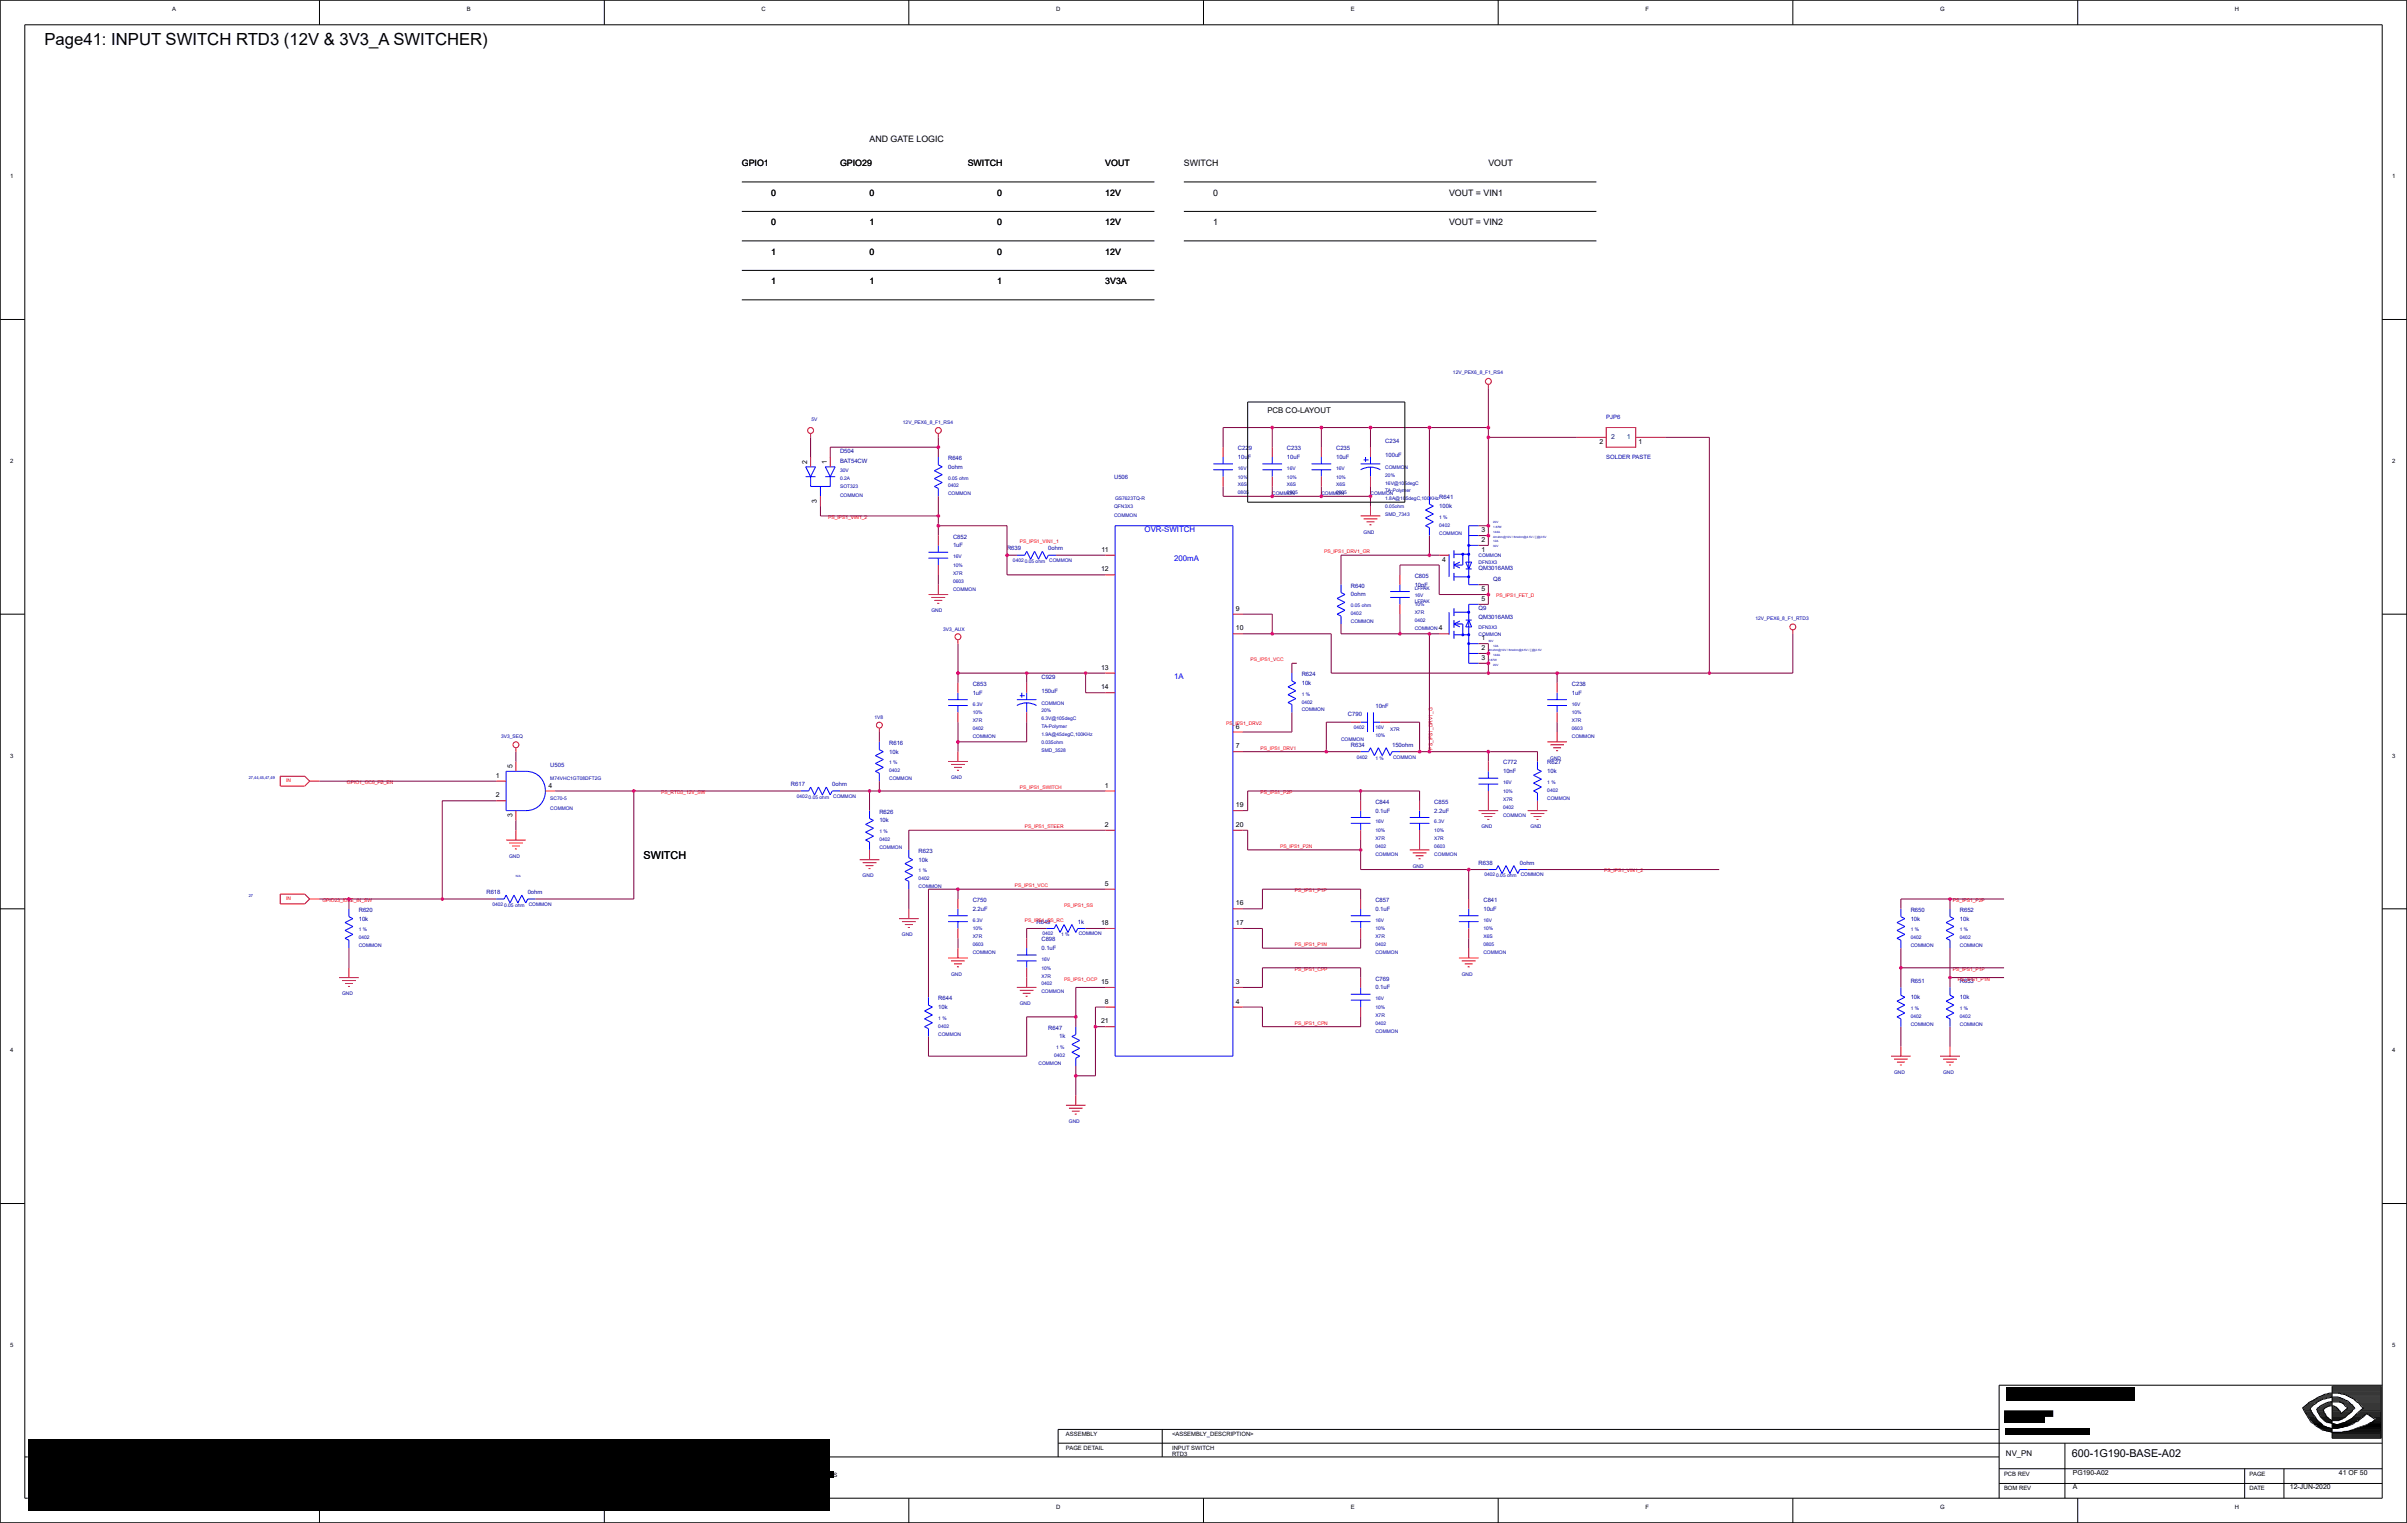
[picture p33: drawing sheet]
<svg xmlns="http://www.w3.org/2000/svg" width="122mm" height="77mm" viewBox="0 0 122 77" stroke-linecap="round" stroke-linejoin="round" font-family="sans-serif">
<defs><g id="words">
<text font-size=".8" x="2.3" y="2.3">Page41: INPUT SWITCH RTD3 (12V &amp; 3V3_A SWITCHER)</text>
<g font-size=".5">
<text x="32.7" y="43.6">SWITCH</text>
<text x="105.2" y="74">600-1G190-BASE-A02</text>
</g>
<g font-size=".4">
<text x="37.7" y="8.4">GPIO1</text>
<text x="39.2" y="11.4">0</text>
<text x="39.2" y="9.9">0</text>
<text x="42.7" y="8.4">GPIO29</text>
<text x="44.2" y="7.2">AND GATE LOGIC</text>
<text x="44.2" y="9.9">0</text>
<text x="44.2" y="11.4">1</text>
<text x="49.2" y="8.4">SWITCH</text>
<text x="50.7" y="11.4">0</text>
<text x="50.7" y="9.9">0</text>
<text x="56.1" y="11.4">12V</text>
<text x="56.1" y="9.9">12V</text>
<text x="56.1" y="8.4">VOUT</text>
<text x="60.1" y="8.4">SWITCH</text>
<text x="61.6" y="9.9">0</text>
<text x="61.6" y="11.4">1</text>
<text x="73.6" y="9.9">VOUT = VIN1</text>
<text x="73.6" y="11.4">VOUT = VIN2</text>
<text x="75.6" y="8.4">VOUT</text>
<text x="39.2" y="14.4">1</text>
<text x="39.2" y="12.9">1</text>
<text x="44.2" y="12.9">0</text>
<text x="44.2" y="14.4">1</text>
<text x="50.7" y="12.9">0</text>
<text x="50.7" y="14.4">1</text>
<text x="56.1" y="14.4">3V3A</text>
<text x="56.1" y="12.9">12V</text>
<text x="64.4" y="21">PCB CO-LAYOUT</text>
<text x="101.9" y="74">NV_PN</text>
</g>
<g font-size=".4" fill="#00f">
<text x="58.1" y="27">OVR-SWITCH</text>
<text x="59.6" y="28.5">200mA</text>
<text x="59.6" y="34.5">1A</text>
</g>
<g font-size=".3">
<text x="8.7" y=".6">A</text>
<text x="23.7" y=".6">B</text>
<text x="38.7" y=".6">C</text>
<text x="53.6" y=".6">D</text>
<text x="68.6" y=".6">E</text>
<text x="83.6" y=".6">F</text>
<text x="98.6" y=".6">G</text>
<text x="113.5" y=".6">H</text>
<text x=".5" y="9">1</text>
<text x="121.5" y="9">1</text>
<text x=".5" y="23.5">2</text>
<text x="41" y="23.6" transform="rotate(-90 41 23.6)">2</text>
<text x="42" y="23.6" transform="rotate(-90 42 23.6)">1</text>
<text x="81.2" y="22.5">2</text>
<text x="83.2" y="22.5">1</text>
<text x="121.5" y="23.5">2</text>
<text x="41.5" y="25.6" transform="rotate(-90 41.5 25.6)">3</text>
<text x="55.9" y="29">12</text>
<text x="56" y="28">11</text>
<text x="73.3" y="28.5">4</text>
<text x="75.3" y="28">1</text>
<text x="75.3" y="27.5">2</text>
<text x="75.3" y="27">3</text>
<text x="55.9" y="34">13</text>
<text x="55.9" y="35">14</text>
<text x="62.8" y="31">9</text>
<text x="62.8" y="32">10</text>
<text x="73.1" y="32">4</text>
<text x="75.3" y="32.5">1</text>
<text x="75.3" y="33">2</text>
<text x="75.3" y="33.5">3</text>
<text x="75.3" y="30.5">5</text>
<text x="75.3" y="30">5</text>
<text x=".5" y="38.5">3</text>
<text x="25.2" y="39.5">1</text>
<text x="25.2" y="40.5">2</text>
<text x="26" y="41.5" transform="rotate(-90 26 41.5)">3</text>
<text x="26" y="39" transform="rotate(-90 26 39)">5</text>
<text x="27.9" y="40">4</text>
<text x="56.1" y="40">1</text>
<text x="56.1" y="42">2</text>
<text x="62.8" y="37">6</text>
<text x="62.8" y="38">7</text>
<text x="62.8" y="41">19</text>
<text x="62.8" y="42">20</text>
<text x="121.5" y="38.5">3</text>
<text x="55.9" y="47">18</text>
<text x="56.1" y="45">5</text>
<text x="62.8" y="46">16</text>
<text x="62.8" y="47">17</text>
<text x=".5" y="53.4">4</text>
<text x="55.9" y="50">15</text>
<text x="55.9" y="52">21</text>
<text x="56.1" y="51">8</text>
<text x="62.8" y="50">3</text>
<text x="62.8" y="51">4</text>
<text x="121.5" y="53.4">4</text>
<text x=".5" y="68.4">5</text>
<text x="121.5" y="68.4">5</text>
<text x="42.3" y="75">S</text>
<text x="53.6" y="76.6">D</text>
<text x="54.1" y="73.7">PAGE DETAIL</text>
<text x="54.1" y="73">ASSEMBLY</text>
<text x="59.5" y="73">&lt;ASSEMBLY_DESCRIPTION&gt;</text>
<text x="59.5" y="73.7">INPUT SWITCH</text>
<text x="59.5" y="74">RTD3</text>
<text x="68.6" y="76.6">E</text>
<text x="83.6" y="76.6">F</text>
<text x="98.6" y="76.6">G</text>
<text x="101.8" y="75.7">BOM REV</text>
<text x="101.8" y="75">PCB REV</text>
<text x="105.3" y="75.7">A</text>
<text x="105.3" y="74.9">PG190-A02</text>
<text x="113.5" y="76.6">H</text>
<text x="114.3" y="75">PAGE</text>
<text x="114.3" y="75.7">DATE</text>
<text x="116.3" y="75.7">12-JUN-2020</text>
<text x="118.8" y="74.9">41 OF 50</text>
</g>
<g font-size=".3" fill="#0000a0">
<text x="42.7" y="23">D504</text>
<text x="42.7" y="23.5">BAT54CW</text>
<text x="48.2" y="23.4">R646</text>
<text x="48.2" y="23.8">0ohm</text>
<text x="62.9" y="22.9">C229</text>
<text x="62.9" y="23.3">10uF</text>
<text x="65.4" y="22.9">C233</text>
<text x="65.4" y="23.3">10uF</text>
<text x="67.9" y="22.9">C235</text>
<text x="67.9" y="23.3">10uF</text>
<text x="70.4" y="22.5">C234</text>
<text x="70.4" y="23.2">100uF</text>
<text x="81.6" y="21.3">PJP6</text>
<text x="81.6" y="23.3">SOLDER PASTE</text>
<text x="48.4" y="27.4">C852</text>
<text x="48.4" y="27.8">1uF</text>
<text x="51.2" y="28">R639</text>
<text x="53.2" y="28">0ohm</text>
<text x="56.6" y="24.3">U506</text>
<text x="68.6" y="29.8">R640</text>
<text x="71.9" y="29.3">C805</text>
<text x="71.9" y="29.8">10nF</text>
<text x="73.1" y="25.4">R641</text>
<text x="73.1" y="25.8">100k</text>
<text x="75.1" y="29">QM3016AM3</text>
<text x="75.8" y="29.5">Q8</text>
<text x="49.4" y="34.8">C853</text>
<text x="49.4" y="35.3">1uF</text>
<text x="52.9" y="34.5">C929</text>
<text x="52.9" y="35.2">150uF</text>
<text x="66.1" y="34.3">R624</text>
<text x="66.1" y="34.8">10k</text>
<text x="68.6" y="30.3">0ohm</text>
<text x="69.9" y="36">10nF</text>
<text x="75.1" y="31">Q9</text>
<text x="75.1" y="31.4">QM3016AM3</text>
<text x="79.8" y="34.8">C238</text>
<text x="79.8" y="35.3">1uF</text>
<text x="28" y="39">U505</text>
<text x="40.2" y="39.9">R617</text>
<text x="42.3" y="39.9">0ohm</text>
<text x="44.7" y="41.3">R626</text>
<text x="44.7" y="41.8">10k</text>
<text x="45.2" y="37.8">R616</text>
<text x="45.2" y="38.3">10k</text>
<text x="68.5" y="36.4">C790</text>
<text x="68.6" y="37.9">R634</text>
<text x="69.9" y="40.8">C844</text>
<text x="69.9" y="41.3">0.1uF</text>
<text x="70.7" y="37.9">150ohm</text>
<text x="72.9" y="40.8">C855</text>
<text x="72.9" y="41.3">2.2uF</text>
<text x="76.3" y="38.8">C772</text>
<text x="76.3" y="39.3">10nF</text>
<text x="78.6" y="38.8">R627</text>
<text x="78.6" y="39.3">10k</text>
<text x="18.2" y="46.3">R620</text>
<text x="18.2" y="46.8">10k</text>
<text x="24.7" y="45.4">R618</text>
<text x="26.8" y="45.4">0ohm</text>
<text x="46.7" y="43.3">R623</text>
<text x="46.7" y="43.8">10k</text>
<text x="49.4" y="45.8">C750</text>
<text x="49.4" y="46.3">2.2uF</text>
<text x="52.6" y="46.9">R649</text>
<text x="52.9" y="47.8">C898</text>
<text x="54.7" y="46.9">1k</text>
<text x="69.9" y="45.8">C857</text>
<text x="69.9" y="46.3">0.1uF</text>
<text x="75.1" y="43.9">R638</text>
<text x="75.4" y="45.8">C841</text>
<text x="75.4" y="46.3">10uF</text>
<text x="77.2" y="43.9">0ohm</text>
<text x="97.1" y="46.3">R650</text>
<text x="97.1" y="46.8">10k</text>
<text x="99.5" y="46.3">R652</text>
<text x="99.5" y="46.8">10k</text>
<text x="47.7" y="50.8">R644</text>
<text x="47.7" y="51.3">10k</text>
<text x="52.9" y="48.3">0.1uF</text>
<text x="53.2" y="52.3">R647</text>
<text x="53.8" y="52.7">1k</text>
<text x="69.9" y="49.8">C769</text>
<text x="69.9" y="50.3">0.1uF</text>
<text x="97.1" y="50">R651</text>
<text x="97.1" y="50.8">10k</text>
<text x="99.5" y="50">R653</text>
<text x="99.5" y="50.8">10k</text>
</g>
<g font-size=".3" fill="#004080">
<text x="81.8" y="22.3">2</text>
<text x="82.6" y="22.3">1</text>
</g>
<g font-size=".2" fill="#0000a0">
<text x="41.2" y="21.4">5V</text>
<text x="42.7" y="24">30V</text>
<text x="45.9" y="21.5">12V_PEX6_8_F1_RS4</text>
<text x="62.9" y="23.9">16V</text>
<text x="65.4" y="23.9">16V</text>
<text x="67.9" y="23.9">16V</text>
<text x="70.4" y="23.8">COMMON</text>
<text x="73.8" y="19">12V_PEX6_8_F1_RS4</text>
<text x="42.7" y="24.4">0.2A</text>
<text x="42.7" y="25.3">COMMON</text>
<text x="42.7" y="24.8">SOT323</text>
<text x="48.2" y="25.2">COMMON</text>
<text x="48.2" y="24.4">0.05 ohm</text>
<text x="48.2" y="24.8">0402</text>
<text x="48.4" y="28.8">10%</text>
<text x="48.4" y="30">COMMON</text>
<text x="48.4" y="29.2">X7R</text>
<text x="48.4" y="28.4">16V</text>
<text x="48.4" y="29.6">0603</text>
<text x="51.5" y="28.6">0402</text>
<text x="52.1" y="28.6">0.05 ohm</text>
<text x="53.3" y="28.6">COMMON</text>
<text x="56.6" y="26.3">COMMON</text>
<text x="56.6" y="25.8">QFN3X3</text>
<text x="56.6" y="25.4">GS7623TQ-R</text>
<text x="62.9" y="25.1">0805</text>
<text x="62.9" y="24.7">X6S</text>
<text x="62.9" y="24.3">10%</text>
<text x="64.6" y="25.2">COMMON</text>
<text x="65.4" y="24.3">10%</text>
<text x="65.4" y="24.7">X6S</text>
<text x="65.4" y="25.1">0805</text>
<text x="67.1" y="25.2">COMMON</text>
<text x="67.9" y="24.3">10%</text>
<text x="67.9" y="24.7">X6S</text>
<text x="67.9" y="25.1">0805</text>
<text x="69.3" y="27.1">GND</text>
<text x="69.6" y="25.2">COMMON</text>
<text x="70.4" y="25">TA-Polymer</text>
<text x="70.4" y="24.6">16V@105degC</text>
<text x="70.4" y="24.2">20%</text>
<text x="70.4" y="25.4">1.8A@105degC,100KHz</text>
<text x="70.4" y="25.8">0.05ohm</text>
<text x="70.4" y="26.2">SMD_7343</text>
<text x="71.9" y="29.9">LFPAK</text>
<text x="73.1" y="27.2">COMMON</text>
<text x="73.1" y="26.4">1 %</text>
<text x="73.1" y="26.8">0402</text>
<text x="75.1" y="28.3">COMMON</text>
<text x="75.1" y="28.7">DFN3X3</text>
<text x="47.3" y="31.1">GND</text>
<text x="47.9" y="32">3V3_AUX</text>
<text x="49.4" y="35.8">6.3V</text>
<text x="52.9" y="35.8">COMMON</text>
<text x="66.1" y="35.3">1 %</text>
<text x="66.1" y="35.7">0402</text>
<text x="68.6" y="30.8">0.05 ohm</text>
<text x="68.6" y="31.2">0402</text>
<text x="68.6" y="31.6">COMMON</text>
<text x="71.9" y="30.3">16V</text>
<text x="71.9" y="30.8">10%</text>
<text x="71.9" y="31.2">X7R</text>
<text x="71.9" y="32">COMMON</text>
<text x="71.9" y="31.6">0402</text>
<text x="71.9" y="30.6">LFPAK</text>
<text x="75.1" y="31.9">DFN3X3</text>
<text x="75.1" y="32.3">COMMON</text>
<text x="79.8" y="35.8">16V</text>
<text x="89.2" y="31.5">12V_PEX6_8_F1_RTD3</text>
<text x="25.5" y="37.5">3V3_SEQ</text>
<text x="28" y="39.6">M74VHC1GT08DFT2G</text>
<text x="28" y="41.1">COMMON</text>
<text x="28" y="40.6">SC70-5</text>
<text x="40.5" y="40.5">0402</text>
<text x="41.1" y="40.6">0.05 ohm</text>
<text x="42.3" y="40.5">COMMON</text>
<text x="44.4" y="36.5">1V8</text>
<text x="45.2" y="39.2">0402</text>
<text x="45.2" y="38.8">1 %</text>
<text x="45.2" y="39.6">COMMON</text>
<text x="48.3" y="39.6">GND</text>
<text x="49.4" y="37.5">COMMON</text>
<text x="49.4" y="37.1">0402</text>
<text x="49.4" y="36.7">X7R</text>
<text x="49.4" y="36.3">10%</text>
<text x="52.9" y="36.2">20%</text>
<text x="52.9" y="36.6">6.3V@105degC</text>
<text x="52.9" y="37.8">0.035ohm</text>
<text x="52.9" y="37">TA-Polymer</text>
<text x="52.9" y="37.4">1.9A@45degC,100KHz</text>
<text x="52.9" y="38.2">SMD_3528</text>
<text x="66.1" y="36.1">COMMON</text>
<text x="68.1" y="37.6">COMMON</text>
<text x="68.8" y="37">0402</text>
<text x="68.9" y="38.5">0402</text>
<text x="69.9" y="41.8">16V</text>
<text x="69.9" y="38.6">1 %</text>
<text x="69.9" y="37.4">10%</text>
<text x="69.9" y="37">16V</text>
<text x="70.6" y="37.1">X7R</text>
<text x="70.8" y="38.5">COMMON</text>
<text x="72.9" y="41.8">6.3V</text>
<text x="76.3" y="41.5">COMMON</text>
<text x="76.3" y="39.8">16V</text>
<text x="76.3" y="40.3">10%</text>
<text x="76.3" y="40.7">X7R</text>
<text x="76.3" y="41.1">0402</text>
<text x="78.6" y="39.8">1 %</text>
<text x="78.6" y="40.2">0402</text>
<text x="78.6" y="40.6">COMMON</text>
<text x="78.7" y="38.6">GND</text>
<text x="79.8" y="37.1">0603</text>
<text x="79.8" y="36.7">X7R</text>
<text x="79.8" y="36.3">10%</text>
<text x="79.8" y="37.5">COMMON</text>
<text x="18.2" y="47.3">1 %</text>
<text x="18.2" y="47.7">0402</text>
<text x="25" y="46">0402</text>
<text x="25.6" y="46.1">0.05 ohm</text>
<text x="25.9" y="43.6">GND</text>
<text x="26.9" y="46">COMMON</text>
<text x="43.8" y="44.6">GND</text>
<text x="44.7" y="42.3">1 %</text>
<text x="44.7" y="43.1">COMMON</text>
<text x="44.7" y="42.7">0402</text>
<text x="45.8" y="47.6">GND</text>
<text x="46.7" y="44.7">0402</text>
<text x="46.7" y="45.1">COMMON</text>
<text x="46.7" y="44.3">1 %</text>
<text x="49.4" y="47.3">10%</text>
<text x="49.4" y="46.8">6.3V</text>
<text x="49.4" y="47.7">X7R</text>
<text x="52.9" y="47.5">0402</text>
<text x="53.9" y="47.6">1 %</text>
<text x="54.8" y="47.5">COMMON</text>
<text x="69.9" y="46.8">16V</text>
<text x="69.9" y="47.7">X7R</text>
<text x="69.9" y="47.3">10%</text>
<text x="69.9" y="42.7">X7R</text>
<text x="69.9" y="43.1">0402</text>
<text x="69.9" y="43.5">COMMON</text>
<text x="69.9" y="42.3">10%</text>
<text x="71.8" y="44.1">GND</text>
<text x="72.9" y="42.3">10%</text>
<text x="72.9" y="42.7">X7R</text>
<text x="72.9" y="43.1">0603</text>
<text x="72.9" y="43.5">COMMON</text>
<text x="75.3" y="42.1">GND</text>
<text x="75.4" y="46.8">16V</text>
<text x="75.4" y="47.3">10%</text>
<text x="75.4" y="47.7">X6S</text>
<text x="75.4" y="44.5">0402</text>
<text x="76" y="44.6">0.05 ohm</text>
<text x="77.2" y="44.5">COMMON</text>
<text x="77.7" y="42.1">GND</text>
<text x="97.1" y="47.3">1 %</text>
<text x="97.1" y="47.7">0402</text>
<text x="99.5" y="47.3">1 %</text>
<text x="99.5" y="47.7">0402</text>
<text x="17.4" y="50.6">GND</text>
<text x="18.2" y="48.1">COMMON</text>
<text x="47.7" y="52.6">COMMON</text>
<text x="47.7" y="52.2">0402</text>
<text x="47.7" y="51.8">1 %</text>
<text x="48.3" y="49.6">GND</text>
<text x="49.4" y="48.1">0603</text>
<text x="49.4" y="48.5">COMMON</text>
<text x="51.8" y="51.1">GND</text>
<text x="52.9" y="50.1">0402</text>
<text x="52.9" y="48.8">16V</text>
<text x="52.9" y="49.7">X7R</text>
<text x="52.9" y="50.5">COMMON</text>
<text x="52.9" y="49.3">10%</text>
<text x="53.5" y="53.7">0402</text>
<text x="53.6" y="53.3">1 %</text>
<text x="69.9" y="51.7">X7R</text>
<text x="69.9" y="52.4">COMMON</text>
<text x="69.9" y="50.8">16V</text>
<text x="69.9" y="51.3">10%</text>
<text x="69.9" y="52.1">0402</text>
<text x="69.9" y="48.5">COMMON</text>
<text x="69.9" y="48.1">0402</text>
<text x="74.3" y="49.6">GND</text>
<text x="75.4" y="48.5">COMMON</text>
<text x="75.4" y="48.1">0805</text>
<text x="97.1" y="51.3">1 %</text>
<text x="97.1" y="51.7">0402</text>
<text x="97.1" y="52.1">COMMON</text>
<text x="97.1" y="48.1">COMMON</text>
<text x="99.5" y="51.3">1 %</text>
<text x="99.5" y="51.7">0402</text>
<text x="99.5" y="52.1">COMMON</text>
<text x="99.5" y="48.1">COMMON</text>
<text x="52.7" y="54.1">COMMON</text>
<text x="54.3" y="57">GND</text>
<text x="96.2" y="54.5">GND</text>
<text x="98.7" y="54.5">GND</text>
</g>
<g font-size=".2" fill="#f00">
<text x="42.1" y="26.4">PS_IPS1_VIN1_2</text>
<text x="51.8" y="27.6">PS_IPS1_VIN1_1</text>
<text x="67.3" y="28.1">PS_IPS1_DRV1_GR</text>
<text x="63.5" y="33.6">PS_IPS1_VCC</text>
<text x="76" y="30.3">PS_IPS1_FET_D</text>
<text x="14.5" y="39.7">IN</text>
<text x="17.6" y="39.8">GPIO1_GC6_FB_EN</text>
<text x="33.6" y="40.3">PS_RTD3_12V_SW</text>
<text x="51.8" y="40.1">PS_IPS1_SWITCH</text>
<text x="62.3" y="36.8">PS_IPS1_DRV2</text>
<text x="64" y="38.1">PS_IPS1_DRV1</text>
<text x="64" y="40.3">PS_IPS1_P2P</text>
<text x="72.8" y="38.1" transform="rotate(-90 72.8 38.1)">PS_IPS1_DRV1_G</text>
<text x="14.5" y="45.7">IN</text>
<text x="16.4" y="45.8">GPIO23_IDLE_IN_SW</text>
<text x="51.6" y="45.1">PS_IPS1_VCC</text>
<text x="52.1" y="46.8">PS_IPS1_SS_RC</text>
<text x="52.1" y="42.1">PS_IPS1_STEER</text>
<text x="54" y="46.1">PS_IPS1_SS</text>
<text x="65" y="43.1">PS_IPS1_P2N</text>
<text x="65.8" y="45.3">PS_IPS1_P1P</text>
<text x="81.5" y="44.3">PS_IPS1_VIN1_2</text>
<text x="99.2" y="45.8">PS_IPS1_P2P</text>
<text x="54" y="49.8">PS_IPS1_OCP</text>
<text x="65.8" y="52.1">PS_IPS1_CPN</text>
<text x="65.8" y="49.3">PS_IPS1_CPP</text>
<text x="65.8" y="48.1">PS_IPS1_P1N</text>
<text x="99.2" y="49.3">PS_IPS1_P1P</text>
<text x="99.4" y="49.8">PS_IPS1_P1N</text>
</g>
</g></defs>
<g fill="none" stroke="#00f" stroke-width=".05">
<path d="M25.7 39.2h1a1 1 0 0 1 1 1 1 1 0 0 1-1 1h-1zM40.9 24.2h.5M40.9 23.7h.5M41.2 24.2v.5h1v-.5M41.7 24.7v.5M41.9 24.2h.5M41.9 23.7h.5M44.7 37.7v.4M44.7 39.3v.4M47.2 28.1h1M47.2 28.4h1M47.7 23.2v.4"/>
<path d="M47.7 24.8v.4M47.7 27.7v.4M47.7 28.4v.3M48.2 35.5h1M48.2 35.8h1M48.7 35.2v.3M48.7 35.8v.4M51.7 35.8a.99 .99 0 0 1 .9 0M51.7 35.5h.9M51.7 28.2h.4M51.8 35.3h.3M51.9 35.2v.2"/>
<path d="M52.2 35.2v.3M52.2 35.7v.5M53.2 28.2h.4M56.6 26.7h6v26.9h-6zM61.6 23.6h1M61.6 23.9h1M62.1 23.2v.4M62.1 23.9v.3M64.1 23.6h1M64.1 23.9h1M64.6 23.2v.4M64.6 23.9v.3"/>
<path d="M65.6 34.2v.4M65.6 35.8v.4M66.6 23.6h1M66.6 23.9h1M67.1 23.2v.4M67.1 23.9v.3M68.1 29.7v.4M68.1 31.3v.4M69.1 23.9a1 1 0 0 1 1 0M69.1 36.7h.4M69.1 23.6h1M69.1 38.2h.4"/>
<path d="M69.3 23.4h.2M69.4 23.2v.3M69.5 36.2v1M69.6 23.2v.4M69.6 23.7v.5M69.8 36.7h.3M69.8 36.2v1M70.6 30h1M70.6 30.3h1M70.7 38.2h.4M71.1 29.7v.3M71.1 30.3v.4"/>
<path d="M72.6 25.2v.4M72.6 26.8v.4M73.6 28.2v1.1M73.6 31.1v1.1M73.9 31.1h.7M73.9 31.7h.4v.5M73.9 28v.4M73.9 28.5v.4M73.9 29.1v.4M73.9 30.9v.4M73.9 31.5v.4M73.9 32v.4"/>
<path d="M73.9 32.2h.7M73.9 29.3h.7M73.9 28.2h.7M74.3 28.2v.5h-.4M74.5 31.8h.3M74.5 31.5h.3M74.5 28.6h.3M74.5 28.9h.3M74.6 32.7h.5M74.6 33.2h.5M74.6 27.7h.5M74.6 27.2h.5"/>
<path d="M75.1 30.7h-.5v3h.5M75.1 26.7h-.5v3h.5M75.1 39.5h1M75.1 39.8h1M75.6 39.2v.3M75.6 39.8v.4M78.1 38.7v.4M78.6 35.5h1M78.6 35.8h1M79.1 35.2v.3M79.1 35.8v.4M17.7 46.2v.4"/>
<path d="M17.7 47.8v.4M25.2 45.7h.4M26.8 45.7h.4M40.7 40.2h.4M42.3 40.2h.4M44.2 41.2v.4M44.2 42.8v.4M46.2 43.2v.4M46.2 44.8v.4M47.2 50.7v.4M47.2 52.2v.4M48.2 46.5h1"/>
<path d="M48.2 46.8h1M48.7 46.2v.3M48.7 46.8v.4M51.7 48.5h.9M51.7 48.8h.9M52.2 48.2v.3M52.2 48.8v.4M53.1 47.2h.4M54.6 52.2v.4M54.6 53.7v.4M54.7 47.2h.4M68.6 50.5h1"/>
<path d="M68.6 50.8h1M68.6 46.5h1M68.6 46.8h1M68.6 41.5h1M68.6 41.8h1M69.1 41.2v.3M69.1 41.8v.4M69.1 46.2v.3M69.1 46.8v.4M69.1 50.2v.3M69.1 50.8v.4M71.6 41.5h1"/>
<path d="M71.6 41.8h1M72.1 41.2v.3M72.1 41.8v.4M74.1 46.5h1M74.1 46.8h1M74.6 46.2v.3M74.6 46.8v.4M75.6 44.2h.4M77.2 44.2h.4M78.1 40.3v.4M96.6 46.2v.4M96.6 47.8v.4"/>
<path d="M96.6 50.2v.4M96.6 51.8v.4M99 46.2v.4M99 47.8v.4M99 50.2v.4M99 51.8v.4"/>
<circle cx="74.3" cy="32.2" r=".05"/>
<circle cx="74.3" cy="28.2" r=".05"/>
<circle cx="74.6" cy="32.7" r=".05"/>
<circle cx="74.6" cy="29.3" r=".05"/>
<circle cx="74.6" cy="32.2" r=".05"/>
<circle cx="74.6" cy="28.2" r=".05"/>
<circle cx="74.6" cy="31.1" r=".05"/>
<circle cx="74.6" cy="27.7" r=".05"/>
</g>
<g fill="none" stroke="#f00" stroke-width=".05">
<path d="M75.6 19.5v.2M15.5 39.4h-1.3v.5h1.3M15.7 39.7h.5M25.2 39.7h.5M26.2 38v.2M26.2 38.7v.5M41.2 22v.2M41.2 23.2v.5M41.7 25.2v.5M42.2 23.2v.5M44.7 37v.2M47.2 30.2h1"/>
<path d="M47.3 30.3h.7M47.5 30.5h.4M47.6 30.6h.1M47.7 22v.2M47.7 27.2v.5M47.7 28.7v.5M47.7 29.7v.5M48.2 38.7h1M48.3 38.8h.7M48.5 39h.4M48.6 39.1h.1M48.7 32.5v.2"/>
<path d="M48.7 34.7v.5M48.7 36.2v.5M48.7 38.2v.5M52.2 34.7v.5M52.2 36.2v.5M56.1 28.2h.5M56.1 29.2h.5M56.1 34.2h.5M56.1 35.2h.5M62.1 22.7v.5M62.1 24.2v.5M62.6 32.2h.5"/>
<path d="M62.6 37.2h.5M62.6 38.2h.5M62.6 31.2h.5M64.6 22.7v.5M64.6 24.2v.5M67.1 22.7v.5M67.1 24.2v.5M68.6 36.7h.5M69.1 26.2h1M69.3 26.4h.7M69.4 26.5h.4M69.6 26.7h.1"/>
<path d="M69.6 22.7v.5M69.6 24.2v.5M69.6 25.7v.5M70.1 36.7h.5M71.1 29.2v.5M71.1 30.7v.5M73.1 32.2h.5M73.1 28.2h.5M75.6 38.7v.5M78.6 37.7h1M78.7 37.8h.7M78.9 38h.4"/>
<path d="M79 38.1h.1M79.1 34.7v.5M79.1 36.2v.5M79.1 37.2v.5M80.1 22.2h1.5M81.6 21.7h1.5v1h-1.5zM83.1 22.2h1.5M91.1 32v.2M15.5 45.4h-1.3v.5h1.3M15.7 45.7h.5M17.2 49.7h1M17.4 49.8h.7"/>
<path d="M17.5 50h.4M17.7 50.1h.1M17.7 49.2v.5M25.2 40.7h.5M25.7 42.7h1M25.9 42.8h.7M26 43h.4M26.2 43.1h.1M26.2 41.2v.5M26.2 42.2v.5M27.7 40.2h.5M43.7 43.7h1"/>
<path d="M43.8 43.8h.7M44 44h.4M44.1 44.1h.1M44.2 43.2v.5M45.7 46.7h1M45.8 46.8h.7M46 47h.4M46.1 47.1h.1M46.2 46.2v.5M48.2 48.7h1M48.3 48.8h.7M48.5 49h.4"/>
<path d="M48.6 49.1h.1M48.7 45.7v.5M48.7 47.2v.5M48.7 48.2v.5M51.7 50.2h.9M51.8 50.3h.7M52 50.5h.4M52.1 50.6h.1M52.2 47.7v.5M52.2 49.2v1M54.1 56.1h1M54.3 56.3h.7"/>
<path d="M54.4 56.4h.4M54.6 56.6h.1M54.6 55.6v.5M56.1 40.2h.5M56.1 42.2h.5M56.1 50.2h.5M56.1 51.2h.5M56.1 45.2h.5M56.1 47.2h.5M56.1 52.2h.5M62.6 42.2h.5M62.6 50.2h.5"/>
<path d="M62.6 51.2h.5M62.6 46.2h.5M62.6 47.2h.5M62.6 41.2h.5M69.1 40.7v.5M69.1 42.2v.5M69.1 45.7v.5M69.1 47.2v.5M69.1 49.7v.5M69.1 51.2v.5M71.6 43.2h1M71.8 43.3h.7"/>
<path d="M71.9 43.5h.4M72.1 43.6h.1M72.1 40.7v.5M72.1 42.2v1M74.1 48.7h1M74.3 48.8h.7M74.4 49h.4M74.6 49.1h.1M74.6 45.7v.5M74.6 47.2v.5M74.6 48.2v.5M75.1 41.2h1"/>
<path d="M75.3 41.3h.6M75.4 41.5h.4M75.6 41.6h.1M75.6 40.2v1M77.6 41.2h1M77.7 41.3h.7M77.9 41.5h.4M78 41.6h.1M78.1 40.7v.5M96.1 53.6h1M96.2 53.8h.7M96.4 53.9h.4"/>
<path d="M96.5 54.1h.1M96.6 53.1v.5M98.6 53.6h.9M98.7 53.8h.7M98.9 53.9h.3M99 54.1h.1M99 53.1v.5"/>
<circle cx="75.6" cy="19.4" r=".15"/>
<circle cx="26.2" cy="37.8" r=".15"/>
<circle cx="41.2" cy="21.9" r=".15"/>
<circle cx="44.7" cy="36.8" r=".15"/>
<circle cx="47.7" cy="21.9" r=".15"/>
<circle cx="48.7" cy="32.3" r=".15"/>
<circle cx="91.1" cy="31.8" r=".15"/>
</g>
<g fill="#000" stroke="#00f" stroke-width=".05">
<path d="M41.2 40l-.1 .2zM40.9 23.7l.3 .5zM41.4 23.7l-.2 .5zM41.6 40l-.2 .4zM41.6 40l.2 .4zM42 40l.2 .4zM41.9 23.7l.3 .5zM42.4 23.7l-.2 .5zM44.5 39.2l.2 .1zM44.5 38.8l.4 .2zM44.5 38.8l.4-.2zM44.5 38.4l.4-.2z"/>
<path d="M44.5 39.2l.4-.2zM44.5 38.4l.4 .2zM44.7 38.1l.2 .1zM47.5 24.7l.2 .1zM47.5 24.3l.4 .2zM47.5 24.3l.4-.2zM47.5 23.9l.4-.2zM47.5 24.7l.4-.2zM47.5 23.9l.4 .2zM47.7 23.6l.2 .1zM52.2 28l-.1 .2zM52.2 28l.2 .4z"/>
<path d="M52.6 28l-.2 .4zM52.6 28l.1 .4zM52.9 28l-.2 .4zM52.9 28l.2 .4zM53.2 28.2l-.1 .2zM65.4 35.7l.2 .1zM65.4 35.3l.4 .2zM65.4 35.3l.4-.2zM65.4 34.9l.4-.2zM65.4 35.7l.4-.2zM65.4 34.9l.4 .2zM65.6 34.6l.2 .1z"/>
<path d="M67.9 31.2l.2 .1zM67.9 30.8l.4 .2zM67.9 30.8l.4-.2zM67.9 30.4l.4-.2zM67.9 31.2l.4-.2zM67.9 30.4l.4 .2zM68.1 30.1l.2 .1zM69.6 38l-.1 .2zM69.6 38l.2 .4zM70 38l-.2 .4zM70 38l.2 .4zM70.4 38l-.2 .4z"/>
<path d="M70.4 38l.2 .4zM70.7 38.2l-.1 .2zM72.4 26.7l.2 .1zM72.4 26.3l.4 .2zM72.4 26.3l.4-.2zM72.4 25.9l.4-.2zM72.4 26.7l.4-.2zM72.4 25.9l.4 .2zM72.6 25.6l.2 .1zM73.9 31.7l.3-.2zM73.9 31.7l.3 .1zM73.9 28.7l.3 .2z"/>
<path d="M73.9 28.7l.3-.1zM74.6 31.5l-.1 .3zM74.5 28.6l.1 .3zM74.6 31.5l.2 .3zM74.8 28.6l-.2 .3zM77.9 39.8l.4 .2zM77.9 39.8l.4-.2zM77.9 39.4l.4-.2zM77.9 40.2l.4-.2zM77.9 39.4l.4 .2zM78.1 39.1l.2 .1zM17.5 47.7l.2 .1z"/>
<path d="M17.5 47.3l.4 .2zM17.5 47.3l.4-.2zM17.5 46.9l.4-.2zM17.5 47.7l.4-.2zM17.5 46.9l.4 .2zM17.7 46.6l.2 .1zM25.7 45.5l-.1 .2zM25.7 45.5l.2 .4zM26.1 45.5l-.2 .4zM26.1 45.5l.2 .4zM26.5 45.5l-.2 .4zM26.5 45.5l.2 .4z"/>
<path d="M26.8 45.7l-.1 .2zM41.2 40l.2 .4zM42 40l-.2 .4zM42.3 40.2l-.1 .2zM44 42.7l.2 .1zM44 42.3l.4 .2zM44 42.3l.4-.2zM44 41.9l.4-.2zM44 42.7l.4-.2zM44 41.9l.4 .2zM44.2 41.6l.2 .1zM46 44.7l.2 .1z"/>
<path d="M46 44.3l.4 .2zM46 44.3l.4-.2zM46 43.9l.4-.2zM46 44.7l.4-.2zM46 43.9l.4 .2zM46.2 43.6l.2 .1zM47 52.2h.2zM47 51.8l.4 .2zM47 51.8l.4-.2zM47 51.4l.4-.2zM47 52.2l.4-.2zM47 51.4l.4 .2z"/>
<path d="M47.2 51.1l.2 .1zM53.6 47l-.1 .2zM53.6 47l.2 .4zM54 47l-.2 .4zM54 47l.2 .4zM54.4 47l-.2 .4zM54.4 47l.2 .4zM54.4 53.4l.4 .2zM54.4 53l.4-.2zM54.4 52.6h.2zM54.7 47.2l-.1 .2zM54.6 53.7l.2-.1z"/>
<path d="M54.4 53.4l.4-.2zM54.4 53l.4 .2zM54.4 52.6l.4 .2zM76.1 44l-.1 .2zM76.1 44l.2 .4zM76.5 44l-.2 .4zM76.5 44l.2 .4zM76.9 44l-.2 .4zM76.9 44l.2 .4zM77.2 44.2l-.1 .2zM77.9 40.2l.2 .1zM96.4 51.7l.2 .1z"/>
<path d="M96.4 51.3l.4 .2zM96.4 51.3l.4-.2zM96.4 50.9l.4-.2zM96.4 47.7l.2 .1zM96.4 47.3l.4 .2zM96.4 47.3l.4-.2zM96.4 46.9l.4-.2zM96.4 51.7l.4-.2zM96.4 50.9l.4 .2zM96.6 50.6l.2 .1zM96.4 47.7l.4-.2zM96.4 46.9l.4 .2z"/>
<path d="M96.6 46.6l.2 .1zM98.9 51.7l.1 .1zM98.9 51.3l.3 .2zM98.9 51.3l.3-.2zM98.9 50.9l.3-.2zM98.9 47.7l.1 .1zM98.9 47.3l.3 .2zM98.9 47.3l.3-.2zM98.9 46.9l.3-.2zM98.9 51.7l.3-.2zM98.9 50.9l.3 .2zM99 50.6l.2 .1z"/>
<path d="M98.9 47.7l.3-.2zM98.9 46.9l.3 .2zM99 46.6l.2 .1z"/>
</g>
<path d="M15.7 39.7l-.2 .2zM15.5 39.4l.2 .3zM15.7 45.7l-.2 .2zM15.5 45.4l.2 .3z" fill="#000" stroke="#f00" stroke-width=".05"/>
<g fill="none" stroke="#800040" stroke-width=".05">
<path d="M75.6 19.7v8h-.5M16.2 39.7h9M26.2 38.2v.5M41.2 22.2v1M41.7 25.7v.5h6M44.7 37.2v.5M44.7 39.7v.5M47.7 22.7h-5.5v.5M47.7 22.2v1M47.7 25.2v2M47.7 29.2v.5M47.7 26.7h3.5v2.5h4.9"/>
<path d="M48.7 34.2h7.4M48.7 32.7v2M48.7 36.7v1.5M51.2 28.2h.5M52.2 34.2v.5M52.2 36.7v1h-3.5M53.6 28.2h2.5M55.1 34.2v1h1M62.1 24.7v.5h7.5M63.1 38.2h6M63.1 31.2h1.5v1M63.1 32.2h4.5v2h23.5v-2"/>
<path d="M64.6 21.7v1M64.6 24.7v.5M65.6 36.2v1h-2.5M65.9 33.7h-.3v.5M67.1 21.7v1M67.1 24.7v.5M68.1 31.7v.5h5M68.6 36.7h-1.2v1.5M69.6 21.7v1M69.6 24.7v1M70.6 36.7h1.5v1.5M71.1 38.2h7v.5"/>
<path d="M71.1 29.2v-.5h2v1.5h2.5M71.1 31.2v1M72.6 21.7v3.5M72.6 27.2v1M72.6 32.2v6M73.1 28.2h-5v1.5M75.1 29.7h.5v1h-.5M75.1 32.7h.5v1.5M75.1 26.7h.5M75.1 27.2h.5M75.1 33.2h.5M75.1 33.7h.5"/>
<path d="M75.6 21.7h-13.5v1M75.6 38.2v.5M75.6 22.2h4.5M79.1 34.2v.5M79.1 36.7v.5M84.6 22.2h2.2v12M16.2 45.7h9M17.7 45.7v.5M17.7 48.2v1M25.2 40.7h-2.7v5M26.2 41.7v.5M28.2 40.2h12.5"/>
<path d="M32.2 40.2v5.5h-5M42.7 40.2h13.4M44.2 40.2v1M46.2 45.2v1M48.7 45.2v.5M48.7 47.7v.5M53.1 47.2h-.9v.5M54.6 51.7h-2.4v1.9h-5v-1M54.6 54.1v1.5M55.1 47.2h1M55.6 52.2h.5M56.1 50.2h-1.5v2"/>
<path d="M56.1 42.2h-9.9v1M56.1 45.2h-8.9v5.5M56.1 51.2h-.5v3.4h-1M63.1 47.2h1v1h5v-.5M63.1 51.2h1v1h5v-.5M63.1 42.2h.3v1h5.7M69.1 40.2v.5M69.1 42.7v1.5h6.5M69.1 45.7v-.5h-5v1h-1M69.1 49.7v-.5h-5v1h-1M72.1 40.7v-.5h-8.7v1h-.3M74.6 44.2v1.5"/>
<path d="M74.6 47.7v.5M77.6 44.2h9.7M96.6 48.2v2M96.6 52.2v.9M96.6 49.2h5.2M99 45.7v.5M99 48.2v2M99 52.2v.9M99 49.7h2.8M101.8 45.7h-5.2v.5"/>
</g>
<g fill="#f0f">
<circle cx="47.7" cy="22.7" r=".1"/>
<circle cx="64.6" cy="21.7" r=".1"/>
<circle cx="69.6" cy="21.7" r=".1"/>
<circle cx="67.1" cy="21.7" r=".1"/>
<circle cx="72.6" cy="21.7" r=".1"/>
<circle cx="75.6" cy="21.7" r=".1"/>
<circle cx="75.6" cy="26.7" r=".1"/>
<circle cx="75.6" cy="27.2" r=".1"/>
<circle cx="75.6" cy="22.2" r=".1"/>
<circle cx="64.6" cy="32.2" r=".1"/>
<circle cx="75.6" cy="34.2" r=".1"/>
<circle cx="79.1" cy="34.2" r=".1"/>
<circle cx="75.6" cy="33.2" r=".1"/>
<circle cx="75.6" cy="33.7" r=".1"/>
<circle cx="86.8" cy="34.2" r=".1"/>
<circle cx="48.7" cy="34.2" r=".1"/>
<circle cx="52.2" cy="34.2" r=".1"/>
<circle cx="55.1" cy="34.2" r=".1"/>
<circle cx="48.7" cy="37.7" r=".1"/>
<circle cx="54.6" cy="54.6" r=".1"/>
<circle cx="55.6" cy="52.1" r=".1"/>
<circle cx="64.6" cy="25.2" r=".1"/>
<circle cx="69.6" cy="25.2" r=".1"/>
<circle cx="67.1" cy="25.2" r=".1"/>
<circle cx="17.7" cy="45.7" r=".1"/>
<circle cx="22.5" cy="45.7" r=".1"/>
<circle cx="67.4" cy="38.2" r=".1"/>
<circle cx="71.1" cy="32.2" r=".1"/>
<circle cx="72.6" cy="32.2" r=".1"/>
<circle cx="72.6" cy="38.2" r=".1"/>
<circle cx="72.1" cy="38.2" r=".1"/>
<circle cx="75.6" cy="38.2" r=".1"/>
<circle cx="72.6" cy="28.2" r=".1"/>
<circle cx="75.6" cy="30.2" r=".1"/>
<circle cx="54.6" cy="51.7" r=".1"/>
<circle cx="99.1" cy="49.7" r=".1"/>
<circle cx="96.6" cy="49.2" r=".1"/>
<circle cx="74.6" cy="44.2" r=".1"/>
<circle cx="69.1" cy="43.2" r=".1"/>
<circle cx="69.1" cy="40.2" r=".1"/>
<circle cx="99" cy="45.7" r=".1"/>
<circle cx="44.2" cy="40.2" r=".1"/>
<circle cx="44.7" cy="40.2" r=".1"/>
<circle cx="48.7" cy="45.2" r=".1"/>
<circle cx="47.7" cy="26.2" r=".1"/>
<circle cx="47.7" cy="26.7" r=".1"/>
<circle cx="51.2" cy="28.2" r=".1"/>
<circle cx="32.2" cy="40.2" r=".1"/>
</g>
<g fill="none" stroke="#000" stroke-width=".05">
<path d="M0 16.2h1.3M0 0h122.2v77.3h-122.2zM16.2 0v1.3M30.7 0v1.3M37.7 9.2h20.9M37.7 10.7h20.9M37.7 15.2h20.9M37.7 13.7h20.9M37.7 12.2h20.9M46.2 0v1.3M60.1 9.2h21M60.1 10.7h21"/>
<path d="M60.1 12.2h21M61.1 0v1.3M76.1 0v1.3M91.1 0v1.3M105.5 0v1.3M121 16.2h1.2M0 31.2h1.3M63.4 20.4h8v5.1h-8zM121 31.2h1.2M0 46.2h1.3M121 46.2h1.2M0 61.1h1.3"/>
<path d="M1.3 74h.1M1.4 76.1h-.1v-74.8h119.7v74.8h-78.9M16.2 76.7v.6M30.7 76.7v.6M42.1 74h59.4M46.2 76.1v1.2M53.7 73.3h67.3M59 72.6v1.4M61.1 76.1v1.2M76.1 76.1v1.2M91.1 76.1v1.2M101.5 72.6h-47.8v1.4"/>
<path d="M101.5 75.4h19.5M101.5 74.6h19.5M104.9 73.3v2.8M105.5 76.1v1.2M114 74.6v1.5M116 74.6v1.5M117 71.5h.4v.1h-.4M117 71.6h.4M117.1 71.7h.3h-.3M117.1 71.5h.3M117.1 71.4h.4M117.1 71.8h.4"/>
<path d="M117.2 71.4h.3M117.2 71.9h.3M117.2 71.3h.4M117.2 72h.4M117.2 71.9h.4M117.3 71.3h.4M117.3 72h.3M117.3 72.1h.4M117.4 71.2h.3M117.4 72.2h.4M117.4 71.2h.4M117.5 72.3h.4"/>
<path d="M117.5 71.1h.4M117.6 72.4h.4M117.6 71.1h.5M117.7 71.6h.3M117.7 72.4h.3M117.7 71h.6M117.7 71.6v.1h.4M117.7 71.7h.3M117.7 72.5h.5M117.8 72.5h.5M117.8 71.8h.3M117.8 71.5h.4"/>
<path d="M117.8 71.9h.3M117.8 71h1M117.9 72h.3M117.9 71.9l.3 .1M117.9 72.6h.9M117.9 72h.4M117.9 71.4h.7M117.9 70.9h.6M118 72.1h.3M118 72.6h.5M118 72.1h.4M118 71.4h.5"/>
<path d="M118 70.9h.5M118 72.7h.5M118.1 72.2h.7M118.1 71.3h.4M118.1 71.5h-.4l.4 .1M118.1 70.8h.4M118.2 72.2h.3M118.2 72.3h.3M118.2 71.3h.3M118.2 72.7h.3M118.3 71.2h1M118.3 70.8h2.7"/>
<path d="M118.5 72.3h.1M118.5 72.1h.4M118.5 71.7h.4M118.5 71.6l.3 .1M118.5 71.5h.2M118.5 72h.7M118.5 71.6h.3M118.5 71.9h.7M118.5 72h.6M118.5 72.1h.5M118.5 71.9h.8M118.5 70.7h2.5"/>
<path d="M118.5 70.5h2.5M118.5 70.6h2.5M118.5 72.5h.5M118.5 72.4h.8M118.5 72.4h.9M118.5 71.2h.7M118.5 71.1h.6M118.5 71h.4M118.5 72.8h2.5M118.5 73h2.5M118.5 72.9h2.5M118.5 72.5h.7"/>
<path d="M118.5 71.8h.4M118.5 71.8h.9M118.5 70.4h2.5v2.7h-2.5zM118.9 72.3h.6M118.9 70.8h2.1M119 71.3h.4M119 71.8h.4M119 72.3h.6M119.1 71.7h.4M119.1 72.7h1.9M119.1 71.4h.4h-.3M119.2 71.6h.3"/>
<path d="M119.2 72.2h.6M119.2 70.9h1.8M119.2 71.5h.4M119.3 71.5l.3 .1h-.4M119.3 72.2h.5M119.3 70.9h1.7M119.4 72.1h.5M119.4 72.7h1.6M119.4 71h1.6M119.5 71h1.5M119.5 72h.5M119.6 72h.5"/>
<path d="M119.6 72.6h1.4M119.6 71.1h1.4M119.6 71.9h.5M119.7 71.9h.5M119.7 71.2h1.3M119.7 72.6h1.3M119.8 71.2h1.2M119.8 71.8h1.2M119.8 71.3h1.2M119.9 71.7h1.1M119.9 71.3h1.1M119.9 72.5h1.1"/>
<path d="M119.9 71.4h1.1M120 71.6h1M120 71.4h1M120 71.5h1M120 72.5h1M120.1 71.5h.9M120.2 72.4h.8M120.3 72.4h.7M120.3 71.9h.7M120.4 72.3h.6M120.4 71.9h.6M120.5 72h.5"/>
<path d="M120.5 72.2h.5M120.6 72h.4M120.6 72.2h.4M120.7 72.1h.3M121 61.1h1.2M121 70.4h-19.5v5.7"/>
</g>
<g fill="#000" stroke="#000" stroke-width=".05">
<path d="M117 71.5l.1 .2zM117.1 71.7l.1 .2zM117.2 71.9v.1zM117 71.5l.2-.2zM117.2 72l.1 .1zM117.2 71.3l.1-.1zM117.3 72.1l.1 .1zM117.4 72.2v.1zM117.4 72.3h.1zM117.5 71.4l-.1 .1zM117.4 71.6v.1zM117.3 71.2h.2z"/>
<path d="M117.5 72.3l.1 .1zM117.5 71.4l.1-.1zM117.4 71.7l.1 .2zM117.5 71.9h.1zM117.5 71.2l.1-.1zM117.6 72.4l.2 .1zM117.7 71.2l-.1 .1zM117.6 71.9l.1 .2zM117.7 71.7l.1 .1zM117.6 71.1l.1-.1zM117.7 71.2l.2-.1zM117.7 72.1v.1z"/>
<path d="M117.7 72.2l.2 .1zM117.8 71.8l.1 .2zM117.7 71h.1zM117.8 72.5l.1 .1zM117.9 72l.1 .1zM117.9 71.4l-.1 .1zM117.8 71l.1-.1zM117.9 72.6l.1 .1zM117.9 71.1h.1zM117.9 71.4h.1zM118 72.1l.1 .1zM117.9 70.9h.1z"/>
<path d="M118 71.6l.1-.1zM117.9 72.3l.1 .1zM118 72.4l.1 .1zM118.1 72.2l.1 .1zM118 71.4l.1-.1zM118 71.6l.1 .2zM118 70.9l.1-.1zM118.1 71.5l.2-.1zM118.1 72.7h.1zM118.1 71.1l.1-.1zM118.1 71.3h.1zM118.1 71.8l.1 .1z"/>
<path d="M118.2 72h.1zM118.3 72.3h.2zM118.2 71.3l.1-.1zM118.2 70.8h.1zM118.3 72v.1zM118.3 72.7l.2 .1zM118.3 71h.2zM118.3 72.1h.1zM118.3 72.5l.1 .1zM118.4 72.1l.1 .1zM118.6 71.4v.1zM118.6 72.3l.1 .1z"/>
<path d="M118.7 71.5l.1 .1zM118.8 72.6l.1-.1zM118.9 72.1l-.1 .1zM118.8 72.4l.1-.1zM118.8 71h.1zM118.9 71.7v.1zM118.9 71.2l.1 .1zM118.9 72.3h.1zM118.9 72.1h.1zM118.9 71l.1 .1zM119 72.5h.1zM119 71.3h.1z"/>
<path d="M119.1 71.3v.1zM119.1 70.8l.1 .1zM119.1 72l-.1 .1zM119 72.8l.1-.1zM119.1 72h.1zM119.1 71.1l.2 .1zM119.1 72.3l.1-.1zM119.2 70.9h.1zM119.2 72.5l.1-.1zM119.2 72.2h.1zM119.1 71.4l.2 .1zM118.9 71.8l.4-.3z"/>
<path d="M119.3 71.9l-.1 .1zM119.3 72.4h.2zM119.3 71.2l.1 .1zM119.3 72.2l.2-.1zM119.5 71l.1 .1zM119.3 71.9l.2-.2zM119.5 71.6v.1zM119.4 71.3l.1 .1zM119.3 70.9l.2 .1zM119.5 71.6h.1zM119.5 71.4l.1 .1zM119.6 71.1l.1 .1z"/>
<path d="M119.3 72.7l.3-.1zM119.6 72.3l.1-.1zM119.5 72.4l.1-.1zM119.6 71.9l-.1 .2zM119.7 71.2l.1 .1zM119.6 71.9l.2-.1zM119.9 72.1l-.1 .1zM119.6 72.6l.2-.1zM119.8 71.3l.2 .2zM119.9 72.1l.2-.1zM120 71.5h.1zM119.8 72.5h.2z"/>
<path d="M120.2 71.8l-.1 .2zM119.8 71.8l.3-.3zM120 72.5l.1-.1zM120.2 71.8l.1 .1zM120.1 72.4h.2zM120.3 71.9l.4 .2zM120.3 72.4l.1-.1zM120.5 72.3l.1-.1zM120.7 72.1l-.1 .1z"/>
</g>
<path d="M1.4 73.1h40.7v3.6h-40.7zM42.1 74.7h.2v.4h-.2zM101.9 70.5h6.5v.6h-6.5zM101.8 71.6h2.5v.4h-2.5z" fill="#000"/>
<path d="M101.8 72.1h2.1M101.8 72.7h4.3" fill="none" stroke="#000" stroke-width=".33"/>
<use href="#words"/>
</svg>
